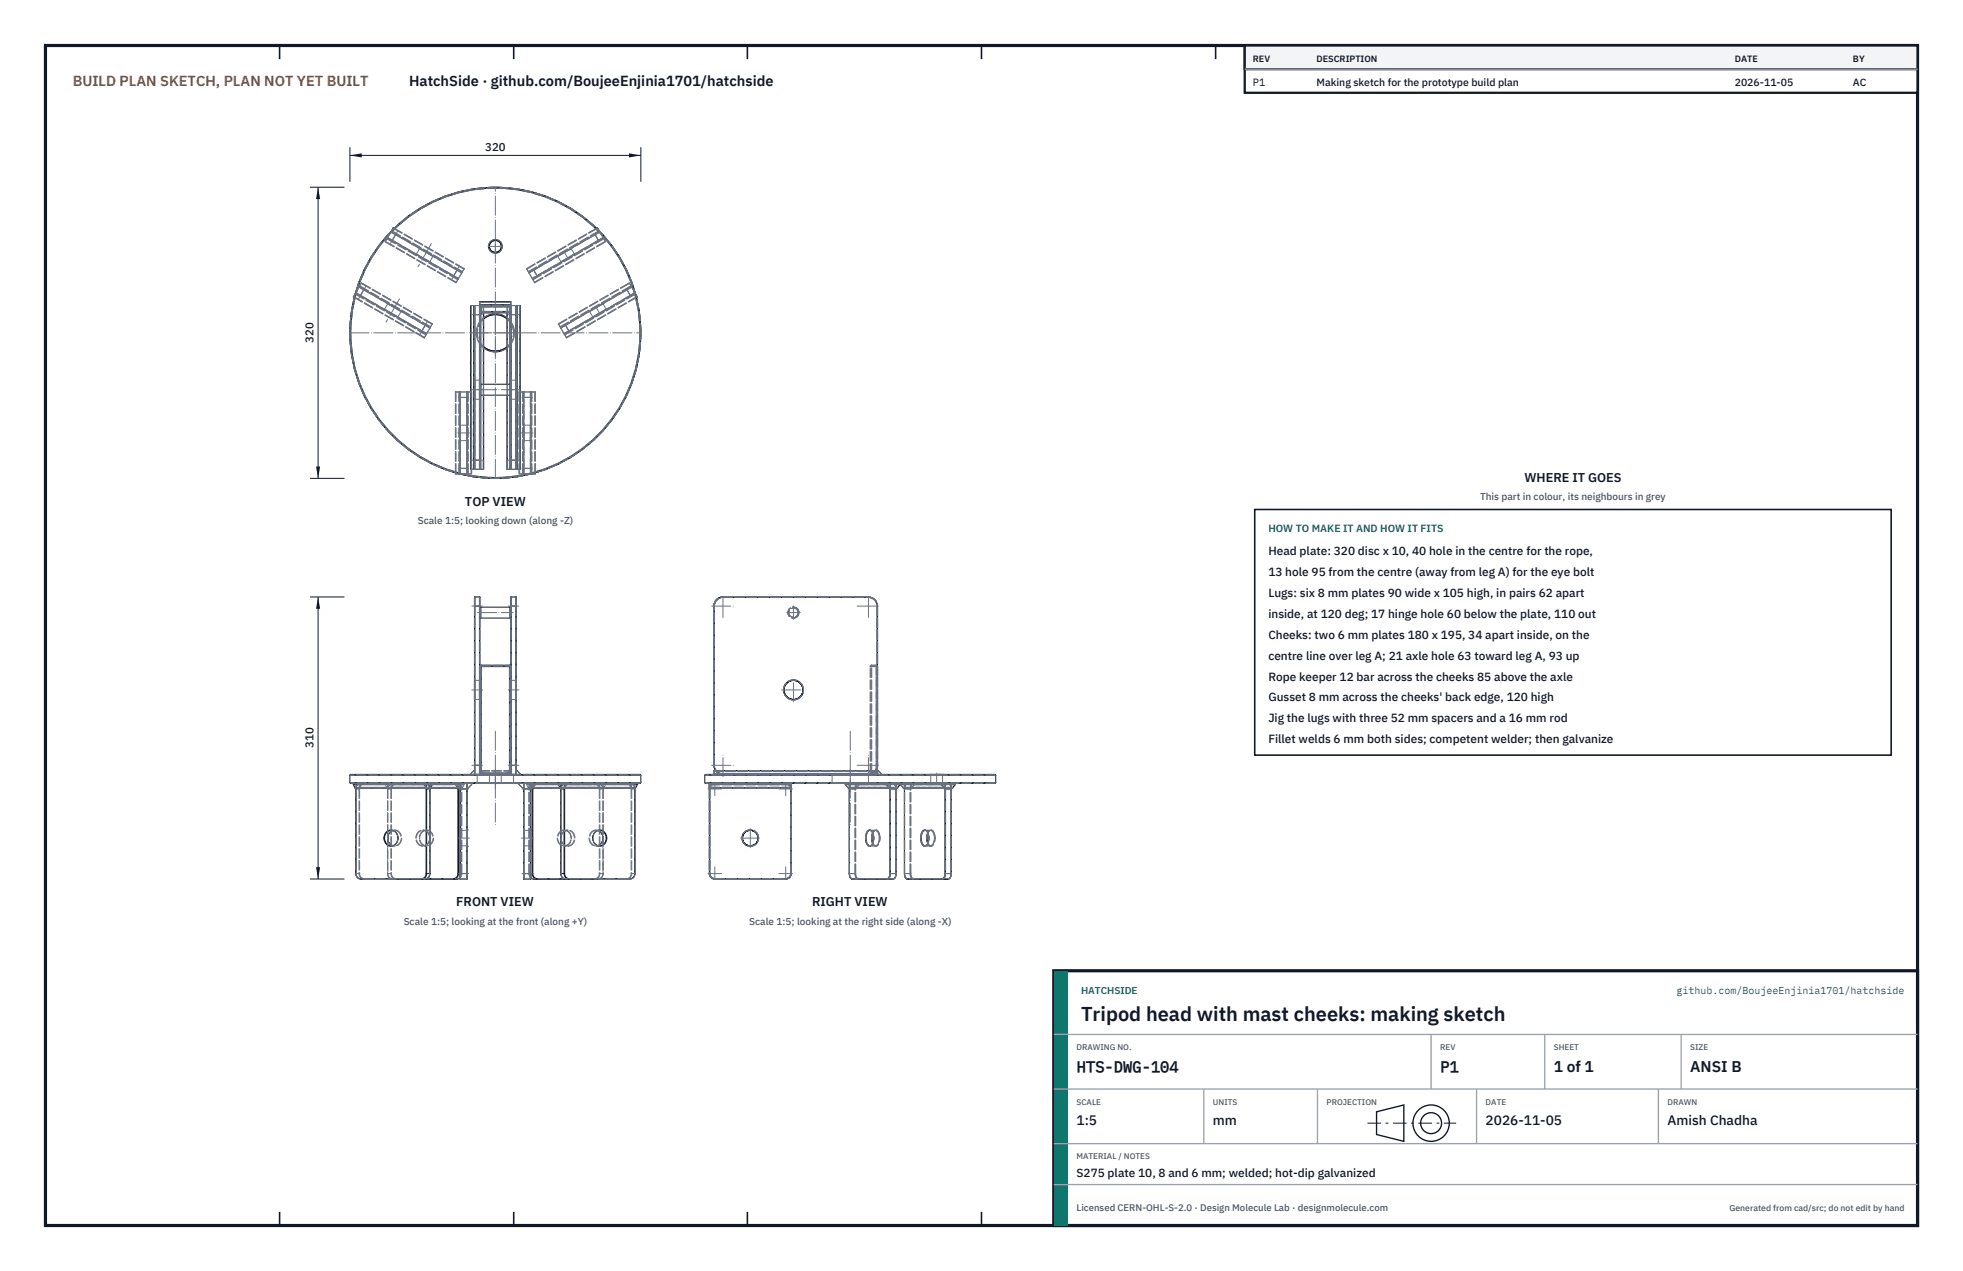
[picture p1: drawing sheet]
<svg xmlns="http://www.w3.org/2000/svg" width="432mm" height="279mm" viewBox="0 0 432 279" stroke-linecap="round" stroke-linejoin="round" font-family="sans-serif">
<defs><g id="words">
<text font-size="4.4" fill="#111827" x="237.8" y="224.4">Tripod head with mast cheeks: making sketch</text>
<g font-size="3.4" fill="#111827">
<text x="236.8" y="235.6">HTS-DWG-104</text>
<text x="316.8" y="235.6">P1</text>
<text x="341.8" y="235.6">1 of 1</text>
<text x="371.8" y="235.6">ANSI B</text>
</g>
<text font-size="3.2" fill="#b45309" x="16" y="19">BUILD PLAN SKETCH, PLAN NOT YET BUILT</text>
<text font-size="3.2" fill="#111827" x="90" y="19">HatchSide · github.com/BoujeeEnjinia1701/hatchside</text>
<g font-size="3" fill="#111827">
<text x="236.8" y="247.2">1:5</text>
<text x="266.8" y="247.2">mm</text>
<text x="326.8" y="247.2">2026-11-05</text>
<text x="366.8" y="247.2">Amish Chadha</text>
</g>
<g font-size="2.8" fill="#111827">
<text x="335.3" y="106">WHERE IT GOES</text>
<text x="102.3" y="111.2">TOP VIEW</text>
<text x="100.4" y="199.3">FRONT VIEW</text>
<text x="178.6" y="199.3">RIGHT VIEW</text>
</g>
<g font-size="2.6" fill="#111827">
<text x="279" y="122">Head plate: 320 disc x 10, 40 hole in the centre for the rope,</text>
<text x="279" y="126.6">13 hole 95 from the centre (away from leg A) for the eye bolt</text>
<text x="279" y="131.2">Lugs: six 8 mm plates 90 wide x 105 high, in pairs 62 apart</text>
<text x="279" y="135.8">inside, at 120 deg; 17 hinge hole 60 below the plate, 110 out</text>
<text x="279" y="140.4">Cheeks: two 6 mm plates 180 x 195, 34 apart inside, on the</text>
<text x="279" y="145">centre line over leg A; 21 axle hole 63 toward leg A, 93 up</text>
<text x="279" y="149.6">Rope keeper 12 bar across the cheeks 85 above the axle</text>
<text x="279" y="154.2">Gusset 8 mm across the cheeks' back edge, 120 high</text>
<text x="279" y="158.8">Jig the lugs with three 52 mm spacers and a 16 mm rod</text>
<text x="279" y="163.4">Fillet welds 6 mm both sides; competent welder; then galvanize</text>
<text x="236.8" y="258.8">S275 plate 10, 8 and 6 mm; welded; hot-dip galvanized</text>
</g>
<g font-size="2.5" fill="#111827">
<text x="106.7" y="33.2">320</text>
<text x="69" y="75.4" transform="rotate(-90 69 75.4)">320</text>
<text x="69" y="164.5" transform="rotate(-90 69 164.5)">310</text>
</g>
<g font-size="2.3" fill="#111827">
<text x="275.6" y="18.8">P1</text>
<text x="289.6" y="18.8">Making sketch for the prototype build plan</text>
<text x="381.6" y="18.8">2026-11-05</text>
<text x="407.6" y="18.8">AC</text>
</g>
<text font-size="2.3" fill="#0f766e" x="279" y="117">HOW TO MAKE IT AND HOW IT FITS</text>
<g font-size="2.2" fill="#4b5563">
<text x="325.6" y="110">This part in colour, its neighbours in grey</text>
<text x="91.9" y="115.2">Scale 1:5; looking down (along -Z)</text>
<text x="88.8" y="203.3">Scale 1:5; looking at the front (along +Y)</text>
<text x="164.8" y="203.3">Scale 1:5; looking at the right side (along -X)</text>
</g>
<g font-size="2.2" fill="#0f766e">
<text x="237.8" y="218.4">HATCHSIDE</text>
<text x="368.8" y="218.4">github.com/BoujeeEnjinia1701/hatchside</text>
</g>
<text font-size="2.1" fill="#4b5563" x="236.8" y="266.2">Licensed CERN-OHL-S-2.0 · Design Molecule Lab · designmolecule.com</text>
<g font-size="2" fill="#111827">
<text x="275.6" y="13.6">REV</text>
<text x="289.6" y="13.6">DESCRIPTION</text>
<text x="381.6" y="13.6">DATE</text>
<text x="407.6" y="13.6">BY</text>
</g>
<text font-size="1.9" fill="#4b5563" x="380.4" y="266.2">Generated from cad/src; do not edit by hand</text>
<g font-size="1.8" fill="#4b5563">
<text x="236.8" y="230.8">DRAWING NO.</text>
<text x="316.8" y="230.8">REV</text>
<text x="341.8" y="230.8">SHEET</text>
<text x="371.8" y="230.8">SIZE</text>
<text x="236.8" y="242.8">SCALE</text>
<text x="266.8" y="242.8">UNITS</text>
<text x="291.8" y="242.8">PROJECTION</text>
<text x="326.8" y="242.8">DATE</text>
<text x="366.8" y="242.8">DRAWN</text>
<text x="236.8" y="254.8">MATERIAL / NOTES</text>
</g>
</g></defs>
<path d="M10 10h411.8v259.4h-411.8z" fill="none" stroke="#111827" stroke-width=".7" stroke-linecap="butt"/>
<g fill="none" stroke="#111827" stroke-width=".35">
<path d="M61.5 10v3M113 10v3M164.4 10v3M215.9 10v3M267.4 10v3M318.9 10v3M370.3 10v3M61.5 266.4v3M113 266.4v3M164.4 266.4v3M215.9 266.4v3M267.4 266.4v3"/>
<path d="M318.9 266.4v3M370.3 266.4v3"/>
</g>
<g fill="none" stroke="#111727" stroke-width=".22">
<path d="M86.1 50.8h.1M86.4 50.2l-.3 .6M86.4 50.2l.2 .1M86.7 50.2l-.2-.2-.1 .2M131.2 50.2l.2-.2 .1 .2M131.5 50.2l.3 .6M131.5 50.2l-.2 .1M131.8 50.8h.1M77.8 65.2l-.1 .1 .2 .1M77.8 65.2l.2 .1M78.1 64.5l-.3 .7M78.1 64.5h.1"/>
<path d="M103.5 67.2h.1M103.5 67.2v36M103.6 67.2h.6M104.2 67.2h.2v36h-.2M104.2 67.2v36M104.4 69.2h1.2M104.5 67.2l-.1 .1M104.5 67.2v36M104.5 67.2h1M105.5 67.2l.1 .1M105.5 67.2v36M105.6 67.2v36h.2"/>
<path d="M105.6 67.2h.2M105.6 66.4h6.8M105.6 67v.2M105.6 66.4v.6M105.6 67h6.8M105.7 67.2h.2v.3h-.3zM105.8 67.2h.1M105.8 68.8v34.4M105.8 67.2h6.4M105.9 68.5h-.3l.3 .3M105.9 68.5v.3M105.9 67.5v1"/>
<path d="M105.9 68.8h6.2M105.9 68.5h6.2M105.9 67.5h6.2M106.4 69.9a4.2 4.2 0 0 1 5.2 0M106.4 76.5a4.2 4.2 0 0 0 5.2 0M106.4 68.8v15.7M106.4 70.1a4 4 0 0 1 5.1 0M106.4 76.2a4 4 0 0 0 5.1 0M111.5 68.8v15.7M111.6 68.8v15.7M112.1 68.5h.3l-.3 .3M112.1 67.2l.3 .3h-.3z"/>
<path d="M112.1 68.5v.3M112.1 67.5v1M112.2 67.2h.2M112.2 67.2h.1M112.2 68.8v34.4M112.4 67.2v36h-.2M112.4 67v.2M112.4 69.2h1.2M112.4 66.4v.6M112.5 67.2l-.1 .1M112.5 67.2v36M112.5 67.2h1"/>
<path d="M113.5 67.2l.1 .1M113.5 67.2v36M113.8 67.2h-.2v36h.2M113.8 67.2h.6M113.8 67.2v36M114.4 67.2h.1M114.4 67.2v36M139.8 64.5h.1M139.8 64.5l.3 .7M140.1 65.2l.1 .1-.2 .1M140.1 65.2l-.1 .1M105.6 84.7l.2-.2h6.4l.2 .2"/>
<path d="M105.6 86.7l.2 .2h6.4l.2-.2M106.4 86.9v16.3M111.5 86.9l.1 16.3M111.6 86.9v16.3M100.2 103.9v.3h.1M100.3 104.2h.7M100.3 104v.2M101 104.2h.1M103.5 103.2h.1M103.6 103.2h.6M104.4 103.1l.1 .1M104.4 101.2h1.2"/>
<path d="M104.5 103.2h1M105.6 103.1l-.1 .1M105.8 103.2h.6M111.6 103.2h.6M112.4 103.1l.1 .1M112.4 101.2h1.2M112.5 103.2h1M113.6 103.1l-.1 .1M113.8 103.2h.6M114.4 103.2h.1M116.9 104.2h.7M116.9 104.2h.1"/>
<path d="M117.6 104v.2M117.8 103.9v.3h-.2M104.4 133.2h1.2M104.4 131.3l.1 38.9zM104.5 131.2h1M105.5 131.2v39zM105.6 135.7l.2 .2M105.8 133.5l-.2 .2M105.8 135.9h6.4M105.8 133.5v2.4M105.8 133.5h6.4M112.2 133.5l.2 .2"/>
<path d="M112.2 133.5v2.4M112.4 135.7l-.2 .2M112.4 133.2h1.2M112.4 131.3l.1 38.9zM112.5 131.2h1M113.5 131.2v39zM157 133.2h.1M157 133.2v35M157.1 133.2v35M159 131.2a2 2 0 0 0-2 2M159 131.3a1.9 1.9 0 0 0-1.9 1.9M159 131.2v.1"/>
<path d="M159 131.2h32M159 131.3h32M191 131.2a2 2 0 0 1 2 2M191 131.3a1.9 1.9 0 0 1 1.9 1.9M191 131.2v.1M192.9 133.2h.1M192.9 133.2v35M193 133.2v36.8M105.9 146.2l-.3 .3h.3M105.9 146.2v.3M105.9 146.2h6.2M105.9 146.5v23"/>
<path d="M105.9 146.5h6.2M112.1 146.2l.3 .3h-.3M112.1 146.2v.3M112.1 146.5v23M77 172l.2 .2h63.6l.2-.2M77 170.4l.2-.2h63.6l.2 .2M77 172h64M77 170.4h64M77 170.4v1.6M77.7 172.5l.4 .7M77.7 172.5h15.6M77.8 172.2l-.1 .3"/>
<path d="M78.1 173.2h15.6M78.3 173.4h.1M78.3 173.4v18.6M78.3 173.2v.2M93.3 172.5l.4 .7M93.4 172.2l-.1 .3M93.7 173.2h.1M93.7 173.2v.2M93.7 173.4h.2M93.7 173.4v18.6M93.7 172.2l.1 .9M93.8 173.1l-.1 .1"/>
<path d="M93.8 173.1l.1 .3M93.9 173.4h.7M93.9 173.4v18.6M94 172.4h.6M94.5 173.1h.1M94.6 173.2h6.1M94.6 173.4h.1M94.6 173.4a1.19 1.19 0 0 0-.8-1.1l.6 .4 .2 .7M94.6 173.4v18.6M94.6 173.1l.1 .1M94.6 172.4v.7M94.7 172.2l-.1 .2"/>
<path d="M94.7 173.2h6M95 172.2l.1 .3M95.1 172.5l-.4 .7M95.1 172.5h5.1M100.3 172.2l-.1 .3M100.4 172.7l.3 .5M100.7 173.2h.1M100.7 173.2v.2M100.7 173.4h.2M100.7 173.4v18.6M100.8 173.1l-.1 .1M100.8 173.1h.1"/>
<path d="M100.8 173.1l.1 .3M100.9 173.4h.3M100.9 173.4v18.6M101 172.2l.2 .2M101.2 173.4l.1 19.8M101.2 172.4l.1-.2v21M101.2 172.4l-.1 .8-.9-.7M101.2 173.4h1.6M102.8 173.4l-.1 19.8M102.8 173.4l-.1-1.2v21M102.9 172.2l-.1 .2v.7l.1 .1 .8-.7-.1-.3M104.4 170.1l-.2 .1"/>
<path d="M104.4 169.5l-.2-.1-.6 .6 .1 .2M104.4 168.2h1.2M105.6 170.2v-.1l.1 .1M105.6 169.5l.2-.1 .6 .6-.1 .2M106.3 169.9h5.4M112.2 170.2l.2-.1v.1M112.4 169.5l-.2-.1-.6 .6 .1 .2M112.4 168.2h1.2M113.6 170.1l.1 .1M113.6 169.5l.2-.1 .6 .6-.1 .2M114.3 172.2l-.1 .3 .8 .7 .2-.1v-.7M115 172.2l.2 .2"/>
<path d="M115.2 172.4l.1-.2v21M116.8 172.3l-.1-.1v21M116.8 172.3v20.8M116.9 172.2l-.1 .1M117.1 173.4h-1.9l.1 19.8M117.1 173.4h.1M117.1 173.4v18.6M117.1 173.1v.3M117.1 173.1l.1 .1M117.1 173.1h.1M117.2 173.2h6.2M117.2 173.4v18.6"/>
<path d="M117.2 173.2v.2M117.2 173.2h.1M117.2 173.2h6M117.5 172.7l-.3 .5M117.6 172.2l.1 .3M117.7 172.5l-.7 .7-.2-.1M117.7 172.5h5.1M122.8 172.5l.4 .7M122.9 172.2l-.1 .3M123.3 172.2v.2M123.3 173.1l-.1 .1M123.3 172.4v.7"/>
<path d="M123.3 172.4h.6M123.3 173.1h.1M123.4 173.4h.1M123.4 173.4v18.6M123.4 173.4h.7M123.7 172.5l.4-.2a1.18 1.18 0 0 0-.7 1.1zM124.1 173.4h.1M124.1 173.4v18.6M124.1 173.1l.1 .1M124.1 173.1v.3M124.2 172.2l-.1 .9M124.2 173.4v18.6"/>
<path d="M124.2 173.2v.2M124.2 173.2h.1M124.2 173.2h15.6M124.5 172.2l.1 .3M124.6 172.5l-.4 .7M124.6 172.5h15.6M139.6 173.2v.2M139.6 173.4h.1M139.6 173.4v18.6M139.7 173.2v.2M139.7 173.4h.1M139.7 173.4v18.6"/>
<path d="M139.8 173.2h-15.6M140.1 172.2l.1 .3M140.2 172.5l-.4 .7M141 170.4v1.6M155 172l.2 .2h63.6l.2-.2M155 170.4l.2-.2h63.6l.2 .2M155 172h64M155 170.4h64M155 170.4v1.6M156 173.2h18M156 172.2v.3M156 173.4h.1"/>
<path d="M156 172.5h18M156 172.5v.7M156 173.4v18.6M156.1 173.2l-.1 .2M156.1 173.4v18.6M156.2 173.2l-.1 .2M157 168.2l.4 1.2M157 170v.2M157 169.4h.1M157 168.2h.1M157 169.4v.6M157 170h36"/>
<path d="M157 169.4h36M157.1 168.2l.4 1.2M173.9 173.2v.2M173.9 173.4h.1M173.9 173.4v18.6M174 173.2v.2M174 172.2v.3M174 172.5v.7M174 173.4v18.6M186 172.5h9M186 172.5l.6 .7M186 172.2v.3"/>
<path d="M186.6 173.2h.1M186.6 173.2h9M186.7 173.2h9M186.7 173.2h.1M186.8 173.4h.1M186.8 173.4v18.6M186.8 173.2v.2M192.7 169.3v.1M192.9 168.2l.1 .3-.3 .9M192.9 168.2l-.4 1.2M193 170v.2M193 169.4h.1"/>
<path d="M193 170.1l.2 .1M193 169.5l.2-.1 .6 .6-.1 .2M195 172.5l.6 .7M195 172.2v.3M195.6 173.2h.1M195.7 172.2l.1 .2-.1 .8M195.7 173.2v.2M195.7 173.4h.2M195.7 173.4v18.6M195.8 172.8l.1 .6M195.9 173.4h1.2M195.9 173.4v18.6"/>
<path d="M196.8 172.4h.4M197.1 173.4a1.07 1.07 0 0 0-.6-1.2 .92 .92 0 0 1 .6 1.2M197.1 173.4h.1M197.1 173.4v18.6M197.1 173.1h.1M197.2 173.1l.1 .1M197.2 172.4v.7M197.3 172.2l-.1 .2M197.3 173.2h-.2v.2M197.9 172.2l.1 .3-.7 .7M198.1 172.5h9M198.1 172.5l.6 .7"/>
<path d="M198.2 172.2l-.1 .3M198.7 173.2h9.1M198.7 173.2h9M198.9 173.4h.1M198.9 173.4v18.6M199 173.2v.2M207.1 172.5l.6 .7M207.2 172.2l-.1 .3M207.7 173.2h.1M207.8 172.2l.1 .2-.1 .8M207.8 173.2l.1 .2M207.9 173.4h.1"/>
<path d="M207.9 173.4v18.6M207.9 172.8l.1 .6M208 173.4h1.2M208 173.4v18.6M208.9 172.4h.4M209.2 173.4a1.07 1.07 0 0 0-.6-1.2 .91 .91 0 0 1 .7 1.2M209.2 173.4h.1M209.2 173.4v18.6M209.2 173.1h.1M209.3 173.4v18.6M209.3 173.1l.1 .1M209.3 172.4v.7"/>
<path d="M209.4 172.2l-.1 .2M209.4 173.2h-.2l.1 .2M210 172.2l.1 .3-.7 .7M219 170.4v1.6M78.3 192h.1M78.3 192a1.12 1.12 0 0 0 1 1.2M78.3 192l.3 .8 .7 .3M79.3 193.1v.1M79.3 193.1h13.5M84.9 183a1.6 1.6 0 0 1 2-.2 1.6 1.6 0 0 1 .6 1.9 1.55 1.55 0 0 1-1.8 1.3 1.55 1.55 0 0 1-1.2-1.8zM85 183a1.5 1.5 0 0 1 1.9-.1 1.5 1.5 0 0 1 .6 1.8 1.46 1.46 0 0 1-1.7 1.2 1.46 1.46 0 0 1-1.2-1.7l.1-.6zM85.3 184.2a1.68 1.68 0 0 0 1.1 1.7 1.62 1.62 0 0 1-1.1-1.7z"/>
<path d="M85.3 184.2v.1M85.7 183l.7-.4a1.71 1.71 0 0 0-1.1 1.6zM93.7 192h.2M93.7 192l-.3 .8-.6 .3M93.9 192a.98 .98 0 0 1-1.1 1.2v-.1M93.9 192h.7M93.9 193.1h5.9M94.6 192l-.3 .9-.8 .3a1.12 1.12 0 0 0 1.1-1.2M94.6 192h.1M94.6 184.2v.1M100.7 192h.2M100.7 192l-.3 .8-.6 .3"/>
<path d="M100.9 192h1.9M100.9 192a.98 .98 0 0 1-1.1 1.2v-.1M101.2 193l-.7 .2h-21.2M101.3 193.2h1.4M102.8 182.4h.1M102.8 186h.1M115.2 192h1.6M115.3 193.2h1.4M116.8 193.1l-.1 .1M116.8 192v1.1M116.8 193l.6 .2h21.2M116.8 182.4h.1"/>
<path d="M116.8 186h.1M116.8 192h.3M117.1 192a.92 .92 0 0 0 1.1 1.1M117.1 192h.1M117.2 192l.3 .8 .7 .3M118.2 193.1h5.8M123.4 184.2v.1M123.4 192l.3 .9 .7 .3a1.12 1.12 0 0 1-1-1.2zM123.4 192h.1M123.4 192h.7M124.1 192a.92 .92 0 0 0 1.1 1.1M124.1 192h.1"/>
<path d="M124.2 192l.3 .8 .7 .3M125.2 193.1h13.5M130.8 183a1.6 1.6 0 0 1 2-.2 1.6 1.6 0 0 1 .6 1.9 1.55 1.55 0 0 1-1.8 1.3 1.55 1.55 0 0 1-1.2-1.8zM130.9 183a1.53 1.53 0 0 1 2 0 1.53 1.53 0 0 1 .3 1.9 1.46 1.46 0 0 1-1.8 1 1.46 1.46 0 0 1-1-1.8zM131.5 182.6a1.65 1.65 0 0 1 1.1 1.6 1.74 1.74 0 0 0-1.1-1.6zM132.6 184.2v.1M132.6 184.2a1.66 1.66 0 0 1-1.1 1.7 1.68 1.68 0 0 0 1.1-1.7zM138.7 193.1l-.1 .1M139.6 192l-.3 .8-.6 .3M139.6 192h.1M139.7 192h.1M139.7 192a1.12 1.12 0 0 1-1.1 1.2"/>
<path d="M156 192a1.2 1.2 0 0 0 1.2 1.2M156 192h.1M156.1 192a1.1 1.1 0 0 0 1.1 1.1M157.2 193.1v.1M157.2 193.2h15.6M157.2 193.1h15.6M172.8 193.1v.1M173.9 192h.1M173.9 192a1.1 1.1 0 0 1-1.1 1.1M174 192a1.2 1.2 0 0 1-1.2 1.2M186.8 192h.1M186.8 192a.97 .97 0 0 0 .7 1.2"/>
<path d="M186.8 192a.98 .98 0 0 0 .6 1.1M187.1 193l.4 .2M187.4 193.1l.1 .1M187.4 193.1h7.8M187.5 193.2h9M191 182.5l.3-.1a1.95 1.95 0 0 1 .8 2.4 1.01 1.01 0 0 1-1.1 1.1 2.68 2.68 0 0 1 0-3.4zM191.1 182.6a.88 .88 0 0 1 1 1.1 1.87 1.87 0 0 1-.7 2.2 1.99 1.99 0 0 1-.7-2.7zM192 183.1l-.3 .9 .3 1.4M192 183.1a3.2 3.2 0 0 0 0 2.2M195.7 192a.98 .98 0 0 1-.5 1.1M195.7 192h.2M195.9 192a1.02 1.02 0 0 1-.7 1.2v-.1"/>
<path d="M195.9 192h1.2M197.1 192a1.07 1.07 0 0 1-.6 1.2M197.1 192h.1M197.1 192l-.2 .9-.4 .3M198.9 192h.1M198.9 192a.97 .97 0 0 0 .7 1.2M199 192a.98 .98 0 0 0 .5 1.1M199.2 193l.4 .2M199.5 193.1l.1 .1M199.5 193.1h7.8M199.6 193.2h9M203.1 182.5l.3-.1a1.95 1.95 0 0 1 .9 2.4 1.01 1.01 0 0 1-1.2 1.1 2.67 2.67 0 0 1 0-3.4z"/>
<path d="M203.2 182.6a.88 .88 0 0 1 1 1.1v1.4a.68 .68 0 0 1-.4 .7 .68 .68 0 0 1-.8-.2 2.68 2.68 0 0 1 .2-3zM204.1 183.1l-.2 .9 .2 1.4M204.1 183.1a3.2 3.2 0 0 0 0 2.2M207.9 192a.98 .98 0 0 1-.6 1.1M207.9 192h.1M208 192a.96 .96 0 0 1-.7 1.2v-.1M208 192h1.2M209.2 192a1.07 1.07 0 0 1-.6 1.2M209.2 192h.1M209.3 192l-.2 .9-.5 .3"/>
<circle cx="109" cy="54.2" r="1.51"/>
<circle cx="109" cy="54.2" r="1.31"/>
<circle cx="109" cy="73.2" r="32"/>
<circle cx="109" cy="73.2" r="31.8"/>
<circle cx="174.5" cy="151.7" r="2.2"/>
<circle cx="174.5" cy="151.7" r="2.1"/>
<circle cx="165" cy="184.2" r="1.81"/>
<circle cx="165" cy="184.2" r="1.71"/>
</g>
<g fill="none" stroke="#6a7180" stroke-width=".22" stroke-dasharray="2.1 .5">
<path d="M84.7 53.2v-.1M84.7 53.1l.4-.6M84.8 53l-.1 .2M85.1 52.5l.1-.2M85.1 52.4l-.3 .6M85.1 52.4l.1-.1M85.3 52.2l.7-1.2M85.3 52.2v.1M85.3 52.2l1 .6M85.3 52.3l1 .6M86 51h.1M86 51l1 .6"/>
<path d="M86.1 50.8l-.1 .1M86.1 51l1 .5M86.1 50.7l-.1 .2M86.3 52.9l13.5 7.8M86.3 52.9l-1-.6M86.3 52.8l13.5 7.8M86.3 52.8l.7-1.2M86.3 52.8v.1M86.3 52.8l-1-.6M86.5 50.1l-.4 .6M86.5 50v.1M87 51.6l13.5 7.8"/>
<path d="M87 51.6l.1-.1M87 51.6l-1-.6M87.1 51.5l13.5 7.8M87.1 51.5l-1-.5M91.5 55.9l3.1 1.8M91.6 55.9h-.1M91.6 55.9l.7-1.3M91.6 55.9l2.9 1.7M92.3 54.5l3.1 1.8M92.3 54.6v-.1M92.3 54.6l2.9 1.7M94.5 57.6l.1 .1"/>
<path d="M94.5 57.6l-2.9-1.7M94.6 57.7l-3.1-1.8M95.2 56.3h.2M95.2 56.3l-.7 1.3M95.2 56.3l-2.9-1.7M95.4 56.3l-3.1-1.8M100.5 59.4l1.1 .6M100.5 59.4l.1-.1M100.5 59.4l-13.5-7.8M100.6 59.3l.9 .6M100.6 59.3l-13.5-7.8M101.5 59.9l-.9-.6"/>
<path d="M101.6 60l-.1-.1M101.6 60l-1.1-.6M101.6 59.9l-15.6-9M101.7 59.8l.3-.6M101.7 59.8l-.1 .1M101.7 59.8l-15.6-9M101.7 59.7l-.1 .2M101.7 59.7l-15.6-9M102 59.2l.1-.2M102 59.2l-15.4-8.9M102.1 59.1l-.4 .6M102.1 59.1l-15.6-9"/>
<path d="M102.1 59v.1M102.1 59l-15.4-8.8M115.8 59v.1M115.8 59l15.4-8.8M115.8 59.1l.4 .6M115.8 59.1l15.6-9M115.9 59.2l-.1-.2M115.9 59.2l15.4-8.9M116.2 59.7l.1 .2M116.2 59.7l15.6-9M116.3 59.8l-.4-.6M116.3 59.8v.1"/>
<path d="M116.3 59.8l15.5-9M116.3 59.9l15.6-9M116.4 60l.7 1.2M116.4 60v-.1M116.4 60l1-.6M116.4 59.9l1-.6M117.4 59.3l-1 .6M117.4 59.3l13.5-7.8M117.4 59.4l-1 .6M117.4 59.4l.7 1.2M117.4 59.4v-.1M117.4 59.4l13.5-7.8"/>
<path d="M122.6 56.3l3.1-1.8M122.7 56.3h-.1M122.7 56.3l2.9-1.7M123.4 57.7l3.1-1.8M123.4 57.6v.1M123.4 57.6l-.7-1.3M123.4 57.6l2.9-1.7M125.6 54.6l.1-.1M125.6 54.6l.7 1.3M125.6 54.6l-2.9 1.7M125.7 54.5l-3.1 1.8M126.3 55.9h.2"/>
<path d="M126.3 55.9l-2.9 1.7M126.5 55.9l-3.1 1.8M130.9 51.5l-13.5 7.8M130.9 51.5l.9-.5M130.9 51.6l-13.5 7.8M130.9 51.6l.7 1.2M130.9 51.6v-.1M130.9 51.6l1.1-.6M131.4 50v.1M131.4 50.1l.4 .6M131.6 52.8l-13.5 7.8M131.6 52.8l.1 .1"/>
<path d="M131.6 52.8l1.1-.6M131.7 52.9l-13.5 7.8M131.7 52.9l.9-.6M131.8 50.7l.1 .2M131.8 51l-.9 .5M131.8 50.8l.1 .1M132 51l.7 1.2M132 51h-.2M132 51l-1.1 .6M132.6 52.3l-.9 .6M132.7 52.2l-.1 .1M132.7 52.2l-1.1 .6"/>
<path d="M132.8 52.4l.3 .6M132.8 52.4l-.1-.1M132.8 52.5l-.1-.2M133.1 53l.1 .2M133.2 53.1l-.4-.6M133.2 53.2v-.1M77.7 65.3v-.1M77.7 65.2l.4-.6M78.1 64.6l.1-.2M78.1 64.5l.1-.1M78.3 64.3l.7-1.2M78.3 64.3v.2"/>
<path d="M78.3 64.3l1 .6M78.3 64.5l1 .5M79 63.1h.1M79 63.1l1 .6M79.1 62.9l.3-.6M79.1 62.9l-.1 .1M79.1 63.1l1 .5M79.1 62.8l-.1 .2M79.3 65l13.5 7.8M79.3 65l-1-.5M79.3 64.9l13.5 7.8M79.3 64.9l.7-1.2"/>
<path d="M79.3 64.9v.1M79.3 64.9l-1-.6M79.4 62.3l.1-.1M79.5 62.2l-.4 .6M79.5 62.2h.1M80 63.7l13.5 7.8M80 63.7l.1-.1M80 63.7l-1-.6M80.1 63.6l13.5 7.8M80.1 63.6l-1-.5M84.5 68l3.1 1.8M84.6 68h-.1"/>
<path d="M84.6 68l.7-1.2M84.6 68l2.9 1.7M85.3 66.6l3.1 1.8M85.3 66.8v-.2M85.3 66.8l2.9 1.7M87.5 69.7l.1 .1M87.5 69.7l-2.9-1.7M87.6 69.8l-3.1-1.8M88.2 68.5l.2-.1M88.2 68.5l-.7 1.2M88.2 68.5l-2.9-1.7M88.4 68.4l-3.1-1.8"/>
<path d="M92.8 72.8l.9 .6M92.8 72.8l-13.5-7.8M92.8 72.7l1.1 .6M92.8 72.7l.7-1.2M92.8 72.7v.1M92.8 72.7l-13.5-7.8M93.3 74.3v-.1M93.3 74.3l-15.4-8.9M93.3 74.2l.4-.6M93.3 74.2l-15.6-9M93.4 74.2l-.1 .1M93.4 74.2l-15.4-8.9"/>
<path d="M93.5 71.5l1.1 .6M93.5 71.5l.1-.1M93.5 71.5l-13.5-7.8M93.6 71.4l.9 .6M93.6 71.4l-13.5-7.8M93.7 73.6l.1-.2M93.7 73.6l-15.6-9M93.7 73.4l-.9-.6M93.7 73.5l-.3 .7M93.7 73.5l.1-.1M93.7 73.5l-15.6-9M93.8 73.4l-15.6-9"/>
<path d="M93.9 73.3l.7-1.2M93.9 73.3l-.2 .1M93.9 73.3l-1.1-.6M94.5 72l-.9-.6M94.6 72.1l-.1-.1M94.6 72.1l-1.1-.6M94.6 72l-15.6-9M94.7 71.9l.3-.6M94.7 71.9l-.1 .1M94.7 71.9l-15.6-9M94.7 71.8l-.1 .2M94.7 71.8l-15.6-9"/>
<path d="M95 71.3l.1-.1M95 71.3l-15.6-9M95.1 71.2l-.4 .6M95.1 71.2l-15.6-9M95.1 71.2h.1M99.8 60.7l.9 .5M99.8 60.7l-13.5-7.8M99.8 60.6l1.1 .6M99.8 60.6l.7-1.2M99.8 60.6v.1M99.8 60.6l-13.5-7.8M100.3 62.2v-.1"/>
<path d="M100.3 62.2l-15.6-9M100.3 62.1l.4-.6M100.3 62.1l-15.6-9M100.4 62l-.1 .2M100.4 62l-15.6-9M100.7 61.5l.1-.2M100.7 61.5l-15.6-9M100.7 61.2l-.9-.5M100.7 61.4l-.3 .6M100.7 61.4l.1-.1M100.7 61.4l-15.6-9M100.8 61.3l-15.6-9"/>
<path d="M100.9 61.2l.7-1.2M100.9 61.2h-.2M100.9 61.2l-1.1-.6M103.7 67.2h-.2M104.2 67.2h-.5M104.2 67.2h.2M104.4 69.2v32M104.4 67.3v1.9M104.5 67.2h1M104.5 67.2l-.1 .1M104.5 69.2v32M104.5 69.2h1"/>
<path d="M104.5 69.2h-.1M104.5 67.2v2M105.5 67.2l.1 .1M105.5 69.2v32M105.5 69.2h.1M105.5 67.2v2M105.6 69.2v32M105.6 67.3v1.9M105.6 68.5v-1M105.6 68.5l.3 .3M105.6 67.5l.3-.3M105.6 67v-.5"/>
<path d="M105.6 67v.2M105.6 66.5v-.2M105.6 67.2h6.8M105.6 67.2h.2M105.6 67h6.8M105.6 66.5h6.8M105.7 67.2h.6M105.7 67.2h-.1M105.8 68.8v-1.6M105.9 68.8h6.2M105.9 67.2h6.2M105.9 68.5h-.3"/>
<path d="M105.9 68.5v-1M105.9 67.5h-.3M105.9 68.5v.3M105.9 68.5h6.2M105.9 67.5h6.2M105.9 67.5v-.3M106.3 67.2h.1M106.4 67.2h-.5M106.4 69.9a4.2 4.2 0 0 0 0 6.6M106.4 68.8v-1.6M106.4 70.1a4 4 0 0 0 0 6.1M106.4 67.2h.1"/>
<path d="M111.5 76.2a4 4 0 0 0 1.5-3M111.5 67.2h.1M111.5 68.8v-1.6M111.6 67.2h.5M111.6 76.5a4.2 4.2 0 0 0 1.6-3.3M111.6 68.8v-1.6M111.7 67.2h-.2M112.1 68.5v-1M112.1 68.5v.3M112.1 67.5v-.3M112.1 68.5h.3M112.1 67.5h.3"/>
<path d="M112.2 67.2h.2M112.2 68.8v-1.6M112.2 67.2h-.5M112.4 69.2v32M112.4 67.3v1.9M112.4 68.5v-1M112.4 68.5l-.3 .3M112.4 67.5l-.3-.3M112.4 67v-.5M112.4 67v.2M112.4 66.5v-.2M112.5 67.2h1"/>
<path d="M112.5 67.2l-.1 .1M112.5 69.2v32M112.5 69.2h1M112.5 69.2h-.1M112.5 67.2v2M113 73.2a4 4 0 0 0-1.5-3.1M113.2 73.2a4.2 4.2 0 0 0-1.6-3.3M113.5 67.2l.1 .1M113.5 69.2v32M113.5 69.2h.1M113.5 67.2v2M113.6 69.2v32"/>
<path d="M113.6 67.3v1.9M113.7 67.2h.6M113.7 67.2h-.1M114.3 67.2h.1M117.1 61.2h.1M117.1 61.2l1-.6M117.1 61.3l15.6-9M117.2 61.4l.3 .6M117.2 61.4l-.1-.1M117.2 61.4l15.6-9M117.2 61.2l1-.5M117.2 61.5l-.1-.2"/>
<path d="M117.2 61.5l15.6-9M117.5 62l.1 .2M117.5 62l15.6-9M117.6 62.1l-.4-.6M117.6 62.1l15.6-9M117.6 62.2v-.1M117.6 62.2l15.6-9M118.1 60.6l-1 .6M118.1 60.6l.1 .1M118.1 60.6l13.5-7.8M118.2 60.7l-1 .5M118.2 60.7l13.5-7.8"/>
<path d="M122.8 71.2h.1M122.8 71.2l15.6-9M122.8 71.2l.4 .6M122.9 71.3l-.1-.1M122.9 71.3l15.6-9M123.2 71.8l.1 .2M123.2 71.8l15.6-9M123.3 71.9l-.4-.6M123.3 71.9v.1M123.3 71.9l15.5-9M123.3 72l15.6-9M123.4 72.1l.7 1.2"/>
<path d="M123.4 72.1v-.1M123.4 72.1l1-.6M123.4 72l1-.6M124.1 73.3l.1 .1M124.1 73.3l1-.6M124.1 73.4l15.6-9M124.2 73.5l.3 .7M124.2 73.5l-.1-.1M124.2 73.5l15.6-9M124.2 73.4l1-.6M124.2 73.6l-.1-.2M124.2 73.6l15.6-9"/>
<path d="M124.4 71.4l-1 .6M124.4 71.4l13.5-7.8M124.4 71.5l-1 .6M124.4 71.5l.7 1.2M124.4 71.5v-.1M124.4 71.5l13.5-7.8M124.5 74.2l.1 .1M124.5 74.2l15.5-8.9M124.6 74.2l-.4-.6M124.6 74.2l15.6-9M124.6 74.3v-.1M124.6 74.3l15.4-8.9"/>
<path d="M125.1 72.7l-1 .6M125.1 72.7l.1 .1M125.1 72.7l13.5-7.8M125.2 72.8l-1 .6M125.2 72.8l13.5-7.8M129.6 68.4l3.1-1.8M129.7 68.5l-.1-.1M129.7 68.5l2.9-1.7M130.4 69.8l3.1-1.8M130.4 69.7v.1M130.4 69.7l-.7-1.2M130.4 69.7l2.9-1.7"/>
<path d="M132.6 66.8l.1-.2M132.6 66.8l.7 1.2M132.6 66.8l-2.9 1.7M132.7 66.6l-3.1 1.8M133.3 68h.2M133.3 68l-2.9 1.7M133.5 68l-3.1 1.8M137.9 63.6l-13.5 7.8M137.9 63.6l.9-.5M137.9 63.7l-13.5 7.8M137.9 63.7l.7 1.2M137.9 63.7v-.1"/>
<path d="M137.9 63.7l1.1-.6M138.4 62.2h.1M138.4 62.2l.4 .6M138.5 62.3l-.1-.1M138.6 64.9l-13.5 7.8M138.6 64.9l.1 .1M138.6 64.9l1.1-.6M138.7 65l-13.5 7.8M138.7 65l.9-.5M138.8 62.8l.1 .2M138.8 63.1l-.9 .5M138.8 62.9l-.3-.6"/>
<path d="M138.8 62.9l.1 .1M139 63.1l.7 1.2M139 63.1h-.2M139 63.1l-1.1 .6M139.6 64.5l-.9 .5M139.7 64.3l-.1 .2M139.7 64.3l-1.1 .6M139.8 64.5l-.1-.1M139.8 64.6l-.1-.2M140.2 65.2l-.4-.6M140.2 65.3v-.1M100.2 86.2h.1"/>
<path d="M100.2 86.2v17.7M100.2 86.2h.7M100.2 86.2v18M100.3 86.2h-.1M100.3 86.2v17.8M100.9 86.2h.3M100.9 86.2v18M101 86.2h-.7M101 86.2h.2M101 86.2v18M101.2 87.4v-1.1M101.2 86.3v1.1"/>
<path d="M101.2 87.4v15.6M101.2 97v-3.6M101.2 93.4v3.6M101.2 86.2v18M101.3 86.2l-.1 .1M101.3 96.9l-.1 .1M101.3 93.5l-.1-.1M101.3 93.5h1.4M101.3 87.4v-1.2M101.3 86.2v1.2M101.3 87.4h-.1M101.3 87.4v15.6"/>
<path d="M101.3 96.9v-3.4M101.3 93.5v3.4M102.7 86.2h-1.4M102.7 86.2l.1 .1M102.7 96.9l.1 .1M102.7 96.9h-1.4M102.7 93.5l.1-.1M102.7 87.4v-1.2M102.7 87.4h-1.4M102.7 86.2v1.2M102.7 87.4h.1M102.7 87.4v15.6"/>
<path d="M102.7 96.9v-3.4M102.7 93.5v3.4M102.8 87.4v-1.1M102.8 86.3v1.1M102.8 87.4v15.6M102.8 97v-3.6M102.8 93.4v3.6M102.8 86.2v18M102.9 86.2h.7M102.9 86.2h-.1M102.9 86.2v18M103 86.2h-.2"/>
<path d="M103 86.2v18M103.6 86.2h.2M103.6 86.2v18M103.7 86.2h-.7M103.7 86.2v18M103.8 86.2h-.1M103.8 86.2v18M104.4 83.5v4.4M104.4 87.9v-4.4M104.5 83.6l-.1-.1M104.5 83.6h1M104.5 87.8l-.1 .1"/>
<path d="M104.5 83.6v4.2M104.5 87.8v-4.2M105.5 83.6l.1-.1M105.5 87.8l.1 .1M105.5 87.8h-1M105.5 83.6v4.2M105.5 87.8v-4.2M105.6 83.5v4.4M105.6 87.9v-4.4M105.6 85.7v-1M105.6 84.7v2M105.6 86.7v-1"/>
<path d="M105.8 85.7v-1.2M105.8 86.9v-1.2M105.8 86.9v-2.4M106.4 86.9v-2.4M111.5 86.9v-2.4M111.6 86.9v-2.4M112.2 86.9v-2.4M112.2 85.7v-1.2M112.2 86.9v-1.2M112.4 83.5v4.4M112.4 87.9v-4.4M112.4 85.7v-1"/>
<path d="M112.4 84.7v2M112.4 86.7v-1M112.5 83.6l-.1-.1M112.5 83.6h1M112.5 87.8l-.1 .1M112.5 83.6v4.2M112.5 87.8v-4.2M113.5 83.6l.1-.1M113.5 87.8l.1 .1M113.5 87.8h-1M113.5 83.6v4.2M113.5 87.8v-4.2"/>
<path d="M113.6 83.5v4.4M113.6 87.9v-4.4M114.2 86.2h.1M114.2 86.2v18M114.2 86.2h.7M114.3 86.2h-.1M114.3 86.2v18M114.9 86.2h.3M114.9 86.2v18M115 86.2h-.7M115 86.2h.2M115 86.2v18"/>
<path d="M115.2 87.4v-1.1M115.2 86.3v1.1M115.2 87.4v15.6M115.2 97v-3.6M115.2 93.4v3.6M115.2 86.2v18M115.3 86.2l-.1 .1M115.3 96.9l-.1 .1M115.3 93.5l-.1-.1M115.3 93.5h1.4M115.3 87.4v-1.2M115.3 86.2v1.2"/>
<path d="M115.3 87.4h-.1M115.3 87.4v15.6M115.3 96.9v-3.4M115.3 93.5v3.4M116.7 86.2h-1.4M116.7 86.2l.1 .1M116.7 96.9l.1 .1M116.7 96.9h-1.4M116.7 93.5l.1-.1M116.7 87.4v-1.2M116.7 87.4h-1.4M116.7 86.2v1.2"/>
<path d="M116.7 87.4h.1M116.7 87.4v15.6M116.7 96.9v-3.4M116.7 93.5v3.4M116.8 87.4v-1.1M116.8 86.3v1.1M116.8 87.4v15.6M116.8 97v-3.6M116.8 93.4v3.6M116.8 86.2v18M116.9 86.2h.7M116.9 86.2h-.1"/>
<path d="M116.9 86.2v18M117 86.2h-.2M117 86.2v18M117.6 86.2h.2M117.6 86.2v17.8M117.7 86.2h-.7M117.7 86.2v18M117.8 86.2h-.1M117.8 86.2v17.7M100.2 104.2h.1M100.2 104.2h.7M100.9 104.2h.3"/>
<path d="M101 104.2h.2M101.2 103v-15.6M101.2 104.1v-1.1M101.2 103v1.1M101.3 104.2l-.1-.1M101.3 103v-15.6M101.3 103h-.1M101.3 104.2v-1.2M101.3 103v1.2M102.7 104.2h-1.4M102.7 104.2l.1-.1M102.7 103v-15.6"/>
<path d="M102.7 103h-1.4M102.7 103h.1M102.7 104.2v-1.2M102.7 103v1.2M102.8 103v-15.6M102.8 104.1v-1.1M102.8 103v1.1M102.9 104.2h.7M102.9 104.2h-.1M103 104.2h-.2M103.6 104.2h.2M103.7 103.2h-.2"/>
<path d="M103.7 103.2v-36M103.7 104.2h-.7M103.8 104.2h-.1M104.2 103.2h-.5M104.2 103.2h.2M104.2 103.2v-36M104.4 101.2v1.9M104.4 103.2v-36M104.4 101.2v-32M104.5 103.2h1M104.5 103.2l-.1-.1M104.5 101.2h1"/>
<path d="M104.5 101.2v2M104.5 101.2h-.1M105.5 103.2l.1-.1M105.5 101.2v2M105.5 101.2h.1M105.6 101.2v1.9M105.6 103.2v-36M105.6 101.2v-32M105.7 103.2h.6M105.7 103.2h-.1M105.7 103.2v-36M106.3 103.2h.1"/>
<path d="M106.3 103.2v-36M111.7 103.2h-.2M111.7 103.2v-36M112.2 103.2h-.5M112.2 103.2h.2M112.2 103.2v-36M112.4 101.2v1.9M112.4 103.2v-36M112.4 101.2v-32M112.5 103.2h1M112.5 103.2l-.1-.1M112.5 101.2h1"/>
<path d="M112.5 101.2v2M112.5 101.2h-.1M113.5 103.2l.1-.1M113.5 101.2v2M113.5 101.2h.1M113.6 101.2v1.9M113.6 103.2v-36M113.6 101.2v-32M113.7 103.2h.6M113.7 103.2h-.1M113.7 103.2v-36M114.2 104.2h.1"/>
<path d="M114.2 104.2h.7M114.3 103.2h.1M114.3 103.2v-36M114.3 104.2h-.1M114.9 104.2h.3M115 104.2h-.7M115 104.2h.2M115.2 103v-15.6M115.2 104.1v-1.1M115.2 103v1.1M115.3 104.2l-.1-.1M115.3 103v-15.6"/>
<path d="M115.3 103h-.1M115.3 104.2v-1.2M115.3 103v1.2M116.7 104.2h-1.4M116.7 104.2l.1-.1M116.7 103v-15.6M116.7 103h-1.4M116.7 103h.1M116.7 104.2v-1.2M116.7 103v1.2M116.8 103v-15.6M116.8 104.1v-1.1"/>
<path d="M116.8 103v1.1M116.9 104.2h-.1M117 104.2h-.2M117.7 104.2h-.7M117.8 104.2h-.1M104.4 131.3v1.9M104.4 133.2v35M104.5 131.2h1M104.5 131.2v2M104.5 133.2h-.1M104.5 133.2v35M104.5 133.2h1"/>
<path d="M105.5 131.2v2M105.5 133.2h.1M105.5 133.2v35M105.6 131.3v1.9M105.6 133.2v35M105.6 135.7v-2M105.6 133.7v2M105.8 135.9v-2.4M112.2 135.9v-2.4M112.4 131.3v1.9M112.4 133.2v35M112.4 135.7v-2"/>
<path d="M112.4 133.7v2M112.5 131.2h1M112.5 131.2v2M112.5 133.2h-.1M112.5 133.2v35M112.5 133.2h1M113.5 131.2v2M113.5 133.2h.1M113.5 133.2v35M113.6 131.3v1.9M113.6 133.2v35M157 133.2a2 2 0 0 1 2-2"/>
<path d="M157 133.2h.1M157.1 133.2a1.9 1.9 0 0 1 1.9-1.9M159 131.2h32M159 131.3h32M159 131.2v.1M191 131.2a2 2 0 0 1 2 2M191 131.3a1.9 1.9 0 0 1 1.9 1.9M191 131.2v.1M192.9 133.2v35M193 133.2v35M193 133.2h-.1M104.4 151.7v-2.2"/>
<path d="M104.4 149.5v4.4M104.4 153.9v-2.2M104.5 149.6l-.1-.1M104.5 153.8l-.1 .1M104.5 151.7v-2.1M104.5 149.6v4.2M104.5 153.8v-2.1M105.5 149.6l.1-.1M105.5 153.8l.1 .1M105.5 149.6h-1M105.5 153.8h-1M105.5 151.7v-2.1"/>
<path d="M105.5 149.6v4.2M105.5 153.8v-2.1M105.6 151.7v-2.2M105.6 149.5v4.4M105.6 153.9v-2.2M105.6 146.5l.3-.3M105.9 146.2h6.2M105.9 146.5h-.3M105.9 146.5v-.3M105.9 146.5h6.2M112.1 146.5v-.3M112.1 146.5h.3"/>
<path d="M112.4 151.7v-2.2M112.4 149.5v4.4M112.4 153.9v-2.2M112.4 146.5l-.3-.3M112.5 149.6l-.1-.1M112.5 153.8l-.1 .1M112.5 151.7v-2.1M112.5 149.6v4.2M112.5 153.8v-2.1M113.5 149.6l.1-.1M113.5 153.8l.1 .1M113.5 149.6h-1"/>
<path d="M113.5 153.8h-1M113.5 151.7v-2.1M113.5 149.6v4.2M113.5 153.8v-2.1M113.6 151.7v-2.2M113.6 149.5v4.4M113.6 153.9v-2.2M191.7 146.2h1M191.7 146.2l-.3 .3M191.7 146.5h1M191.7 146.5h-.3M191.7 146.2v.3"/>
<path d="M192.7 146.5v-.3M193 146.5l-.3-.3M193 146.5h-.3M78.1 172.2h-.3M78.1 172.2l.1 .2M78.1 173.2l.1-.1M78.2 173.1v-.7M78.3 173.4v18.6M78.3 173.4h.7M79 173.4h.1M79 173.4v18.6M79 173.1v-.7"/>
<path d="M79.1 172.2h.3M79.1 172.2l-.1 .2M79.1 173.2l-.1-.1M79.1 173.4v18.6M79.1 173.2h.1M79.3 172.3a1 1 0 0 0-1 .9M79.3 172.2h.7M79.3 172.2a1.1 1.1 0 0 0-1 1M79.3 172.2v.1M79.3 172.2l-.7 .4-.3 .8M79.4 172.2l.1 .3M79.5 172.5l-.4 .7"/>
<path d="M80 172.2l.1 .1M80 172.2l-.7 .4-.3 .8M80.1 172.3l-.7 .4-.3 .7M84.7 172.5l.4 .7M84.8 172.2l-.1 .3M85.1 173.2h.1M85.1 172.2h-.3M85.1 172.2l.1 .2M85.1 173.2l.1-.1M85.2 173.1v-.7M85.3 173.4v18.6M85.3 173.4h.1"/>
<path d="M85.3 173.4h.7M85.3 173.4v10.8M86 173.4h.1M86 173.4v18.6M86 173.1v-.7M86.1 172.2h.3M86.1 172.2l-.1 .2M86.1 173.2l-.1-.1M86.1 173.4v18.6M86.1 173.2h.1M86.3 172.3l-.7 .4-.3 .7M86.3 172.2h.7"/>
<path d="M86.3 172.2a1.12 1.12 0 0 0-1 1.2M86.3 172.2v.1M86.3 172.2l-.7 .4-.3 .8M86.4 172.2l.1 .3M86.5 172.5l-.4 .7M87 172.2l.1 .1M87 172.2l-.7 .4-.3 .8M87.1 172.3l-.7 .4-.3 .7M92.8 172.3h-13.5M92.8 172.2h.7M92.8 172.2h-13.5M92.8 172.2v.1"/>
<path d="M93.4 172.2h-15.6M93.5 172.2h-13.5M93.5 172.2l.1 .1M93.6 172.3h-13.5M93.7 173.2a1 1 0 0 0-.9-.9M93.7 172.2h-.3M93.7 172.2h-15.6M93.8 172.3l-.3-.1M93.8 173.1a1.07 1.07 0 0 0-1-.9M93.8 172.4h-15.6M93.8 173.1h-15.6M94 172.4h-15"/>
<path d="M94.5 173.4l-.3-.7-.6-.4M94.5 173.1h-15.5M94.6 173.2h-15.5M94.6 173.2h-9.5M94.6 173.4h-.1M94.7 172.2h.3M94.7 172.2h-15.6M94.7 173.2h.1M94.7 173.2h-15.6M94.7 173.2h-9.6M95 172.2h-15.6M95.1 172.5h-15.6"/>
<path d="M95.1 172.5h-10.4M99.8 172.3h-13.5M99.8 172.2h.7M99.8 172.2h-13.5M99.8 172.2v.1M100.2 172.5l.7 .7M100.3 172.2l-.1 .3M100.3 172.5l.1 .2M100.3 172.5h-.1M100.4 172.2h-15.6M100.4 172.2l-.1 .3M100.5 172.2h-13.5"/>
<path d="M100.5 172.2l.1 .1M100.6 172.3h-13.5M100.7 173.2a1 1 0 0 0-.9-.9M100.7 172.2h-.3M100.7 172.2h-15.6M100.7 172.2l.1 .2M100.8 173.1v-.7M100.8 172.4h-15.6M100.8 173.1h-15.6M100.8 173.1a1.07 1.07 0 0 0-1-.9M100.9 173.2l.3-.1M101 172.2h-.7"/>
<path d="M101 172.2l.2 .2M101.2 173.4v-1.1M101.2 172.4v1M101.2 173.1v-.7M101.2 173.4h.4M101.3 173.4h-.1M101.3 173.4v-1.2M101.5 173.4l-.3-.7-.6-.4M101.6 173.4h.1M101.6 173.4l-.3-.8-.8-.4M101.6 173.4a1.12 1.12 0 0 0-1.1-1.2M101.6 173.4h-.1"/>
<path d="M101.6 173.1v-.7M101.6 172.4h-15.6M101.6 173.1h-15.6M101.7 172.2h.3M101.7 172.2h-15.6M101.7 172.2l-.1 .2M101.7 173.2l-.1-.1M101.7 173.2h-15.6M101.7 173.2h.1M102 172.2h-15.6M102 172.2l.1 .3M102.1 172.5l-.4 .7"/>
<path d="M102.1 172.5h-15.6M102.7 172.2h-1.4M102.7 173.4h-1.4M102.7 173.4h.1M102.7 173.4v-1.2M102.8 173.4v-1.1M102.8 173.1v-.7M102.9 172.2h.7M102.9 172.2l-.1 .2M103 173.2l-.2-.1M103.6 170l.6-.6M103.6 172.2l.1 .3"/>
<path d="M103.7 170.2l-.1-.2M103.7 172.5l-.7 .7M104.2 169.4l.2 .1M104.2 170.2h-.5M104.2 170.2l.2-.1M104.4 168.2v1.9M104.4 169.5v.6M104.5 170.2h1M104.5 168.2h1M104.5 168.2v2M104.5 168.2h-.1M104.8 172.2h8.4"/>
<path d="M104.8 170.2h8.4M105 172l-.2 .2M105 170.4l-.2-.2M105 170.4v1.6M105 172h8M105 170.4h8M105.5 168.2v2M105.5 168.2h.1M105.6 168.2v1.9M105.6 169.5v.6M105.6 169.9v-23.4M105.6 170.2h6.8"/>
<path d="M105.6 170.2v-.2M105.6 170v-.6M105.6 169.4h.1M105.6 169.4v.1M105.6 169.4h6.8M105.6 169.9h.3M105.6 170.1h6.8M105.6 170h6.8M105.6 169.5h6.8M105.7 170.2h.6M105.7 170.2l-.1-.1M105.8 169.4l-.2 .1"/>
<path d="M105.9 170.2l-.3-.3M105.9 170.2h6.2M105.9 169.9v-.4M105.9 169.9v-23.4M105.9 170.2v-.3M105.9 169.9h.4M105.9 169.9h6.2M106.3 170.2l.1-.2M106.4 170l-.6-.6M107.5 172.2h3M107.5 170.2h3M107.7 172l-.2 .2"/>
<path d="M107.7 170.4l-.2-.2M107.7 170.4v1.6M107.7 172h2.6M107.7 170.4h2.6M110.3 172l.2 .2M110.3 170.4l.2-.2M110.3 172v-1.6M110.3 172h-2.6M110.3 170.4h-2.6M110.5 172.2h-3M110.5 170.2h-3M111.6 170l.6-.6"/>
<path d="M111.7 170.2l-.1-.2M111.7 169.9h.4M112.1 170.2l.3-.3M112.1 169.9v-.4M112.1 169.9v-23.4M112.1 170.2v-.3M112.2 169.4l.2 .1M112.2 170.2h-.5M112.2 170.2l.2-.1M112.4 168.2v1.9M112.4 169.5v.6M112.4 169.9v-23.4"/>
<path d="M112.4 170.2v-.2M112.4 170v-.6M112.4 169.4h.1M112.4 169.4v.1M112.4 169.9h-.3M112.5 170.2h1M112.5 168.2h1M112.5 168.2v2M112.5 168.2h-.1M113 172l.2 .2M113 170.4l.2-.2M113 172v-1.6"/>
<path d="M113 172h-8M113 170.4h-8M113.2 172.2h-8.4M113.2 170.2h-8.4M113.5 168.2v2M113.5 168.2h.1M113.6 168.2v1.9M113.6 169.5v.6M113.7 170.2h.6M113.7 170.2l-.1-.1M113.8 169.4l-.2 .1M114.2 172.5l.7 .7"/>
<path d="M114.3 170.2l.1-.2M114.3 172.2l-.1 .3M114.4 170l-.6-.6M114.9 173.2l.3-.1M115 172.2h-.7M115 172.2l.2 .2M115.2 173.4v-1.1M115.2 172.4v1M115.2 173.1v-.7M115.3 173.4h-.1M115.3 173.4v-1.2M115.8 172.5l.4 .7"/>
<path d="M115.8 172.5h15.6M115.9 172.2h15.6M115.9 172.2l-.1 .3M116.2 173.2h.1M116.2 173.2h15.6M116.3 172.2h-.4M116.3 172.2h15.5M116.3 172.2v.2M116.3 173.2v-.1M116.3 173.2h15.5M116.3 173.1v-.7M116.3 172.4h15.6"/>
<path d="M116.3 173.1h15.6M116.4 173.4a1.12 1.12 0 0 1 1-1.2M116.4 173.4h.1M116.4 173.4h.4M116.4 173.4l.3-.8 .7-.4M116.4 173.4l.3-.7 .7-.4M116.7 172.2h-1.4M116.7 173.4h-1.4M116.7 173.4h.1M116.7 173.4v-1.2M116.8 172.4v1M116.8 173.1v-.7"/>
<path d="M116.9 172.2h.7M116.9 172.2l-.1 .2M117 173.2l-.2-.1M117.1 173.1a1.07 1.07 0 0 1 1-.9M117.1 173.1v-.7M117.1 172.4h15.6M117.1 173.1h15.6M117.2 172.2h.3M117.2 172.2h15.6M117.2 172.2l-.1 .2M117.2 173.2a1 1 0 0 1 1-.9M117.4 172.3h13.5"/>
<path d="M117.4 172.2h.7M117.4 172.2h13.5M117.4 172.2v.1M117.5 172.2h15.6M117.5 172.2l.1 .3M117.6 172.5l-.1 .2M117.6 172.5h.1M117.6 172.2l.1 .3M117.7 172.5l-.7 .7M118.1 172.2h13.5M118.1 172.2l.1 .1M118.2 172.3h13.5"/>
<path d="M122.8 172.5h10.4M122.8 172.5h15.6M122.9 172.2h15.6M123.2 173.2h9.6M123.2 173.2h15.6M123.3 172.2h-.4M123.3 172.2h15.5M123.3 173.2h.1M123.4 173.4h.1M123.4 173.2h9.4M123.4 173.2h15.4M123.4 173.1h15.5"/>
<path d="M123.4 173.4l.3-.7 .7-.4M123.9 172.4h15M124.1 173.1a1.06 1.06 0 0 1 1-.9M124.1 172.4h15.6M124.1 173.1h15.6M124.1 172.3l.3-.1M124.2 172.2h.3M124.2 172.2h15.6M124.2 173.2a1 1 0 0 1 1-.9M124.4 172.3h13.5M124.4 172.2h.7M124.4 172.2h13.5"/>
<path d="M124.4 172.2v.1M124.5 172.2h15.6M125.1 172.2h13.5M125.1 172.2l.1 .1M125.2 172.3h13.5M130.9 172.3l.6 .4 .3 .7M130.9 172.2h.7M130.9 172.2v.1M130.9 172.2l.8 .4 .3 .8M131.4 172.5l.4 .7M131.5 172.2l-.1 .3M131.6 172.2a1.12 1.12 0 0 1 1.1 1.2"/>
<path d="M131.6 172.2l.1 .1M131.6 172.2l.8 .4 .3 .8M131.7 172.3l.6 .4 .3 .7M131.8 173.2h.1M131.8 173.4v18.6M131.8 172.2h-.3M131.8 172.2l.1 .2M131.8 173.2l.1-.1M131.9 173.1v-.7M132 173.4h-.2M132 173.4v18.6M132 173.4h.7"/>
<path d="M132.6 173.4v10.8M132.7 173.4h.1M132.7 173.4v18.6M132.7 173.4h-.1M132.7 173.1v-.7M132.8 172.2h.3M132.8 172.2l-.1 .2M132.8 173.2l-.1-.1M132.8 173.2h.1M133.1 172.2l.1 .3M133.2 172.5l-.4 .7M137.9 172.3l.6 .4 .3 .7"/>
<path d="M137.9 172.2h.7M137.9 172.2v.1M137.9 172.2l.8 .4 .3 .8M138.4 172.5l.4 .7M138.5 172.2l-.1 .3M138.6 172.2a1.1 1.1 0 0 1 1.1 1M138.6 172.2l.1 .1M138.6 172.2l.8 .4 .3 .8M138.7 172.3a1 1 0 0 1 .9 .9M138.8 173.2h.1M138.8 173.4v18.6M138.8 172.2h-.3"/>
<path d="M138.8 172.2l.1 .2M138.8 173.2l.1-.1M138.9 173.1v-.7M139 173.4h-.2M139 173.4v18.6M139 173.4h.7M139.7 173.4v18.6M139.7 173.1v-.7M139.8 172.2h.3M139.8 172.2l-.1 .2M139.8 173.2l-.1-.1M140.8 172.2h-63.6"/>
<path d="M140.8 170.2h-63.6M141 172h-64M141 170.4h-64M156 173.4v18.6M156 172.2v.2M156 173.1v-.7M156 173.2v-.1M156 172.2v.3M156 172.5v.7M156 173.2h.1M156 173.4h.1M156.1 173.4v18.6"/>
<path d="M157 168.2v-35M157 170.2h36M157 170.2v-.1M157 170.2v-.2M157 169.5v.6M157 170v-.6M157 169.4h.1M157 169.4v.1M157 169.4h36M157 168.2h.1M157 170.1h36M157 170h36"/>
<path d="M157 169.5h36M157.1 168.2v-35M157.2 172.2a1.2 1.2 0 0 0-1.1 1M157.2 172.2a1.2 1.2 0 0 0-1.2 1.2M157.2 172.3a1.1 1.1 0 0 0-1 .9M157.2 172.3a1.1 1.1 0 0 0-1.1 1.1M157.2 172.2v.1M159 170.2a2 2 0 0 1-2-2M159 170.2l-.7-.1-.9-.7M159 170.2v-.1M159 170.1a1.9 1.9 0 0 1-1.9-1.9M159 170.1l-.6-.1-.9-.6"/>
<path d="M172.8 172.2h-15.6M172.8 172.3h-15.6M172.8 172.2v.1M173.9 173.2a1.1 1.1 0 0 0-1.1-.9M173.9 173.4a1.1 1.1 0 0 0-1.1-1.1M174 173.2a1.2 1.2 0 0 0-1.2-1M174 173.2h-17.9M174 172.2h-18M174 172.2v.2M174 173.1v-.7M174 173.2v-.1M174 172.2v.3"/>
<path d="M174 172.5v.7M174 173.2h.1M174 173.4a1.2 1.2 0 0 0-1.2-1.2M174 173.4h-.1M174 172.4h-18M174 173.1h-18M174 172.5h-18M174 173.2h-18M182.8 172.2h4.2M182.8 170.2h4.2M183 172l-.2 .2M183 170.4l-.2-.2"/>
<path d="M183 170.4v1.6M183 172h4M183 170.4h4M186 172.5l.6 .7M186 172.5h9M186 172.2h9M186 172.2v.3M186.6 173.2h.1M186.6 173.2h9M186.7 172.2h-.7M186.7 172.2h9M186.7 172.2l.1 .2"/>
<path d="M186.7 173.2l.1-.1M186.8 173.1v-.7M186.8 172.4h9M186.8 173.1h9M186.8 173.4l.2-.8 .5-.4M186.8 173.4h.1M186.8 173.2l.2-.6 .5-.4M186.8 173.2h8.9M186.8 173.4a.99 .99 0 0 1 .6-1.1M186.8 173.2a.85 .85 0 0 1 .6-.9M186.9 173.4h-.1M186.9 173.4a1.07 1.07 0 0 1 .6-1.2"/>
<path d="M186.9 173.4h1.2M187 172.2h4.2M187 170.2h4.2M187 172h4M187 170.4h4M187.4 172.3h7.8M187.5 172.2h7.8M187.5 172.2h1.2M187.5 172.2l-.1 .1M188.1 173.4h-1.2M188.1 173.4h.1M188.1 173.4a1.07 1.07 0 0 1 .6-1.2"/>
<path d="M188.2 173.1v-.7M188.2 172.4h8.6M188.2 173.1h8.9M188.2 172.4h9M188.2 173.1h9M188.2 173.4a.98 .98 0 0 1 .6-1.1M188.3 172.2h.6M188.3 172.2h9M188.3 172.2l-.1 .2M188.3 173.2l-.1-.1M188.3 173.2h8.8M188.4 173.2h-.1"/>
<path d="M188.4 173.2h9M188.7 172.2h-1.2M188.7 172.2h7.8M188.7 172.2l.1 .1M188.8 172.3h7.8M188.9 172.2h9M188.9 172.2l.1 .3M189 172.5l-.6 .7M189 172.5h9M191 170.2h-32M191 172l.2 .2M191 170.4l.2-.2"/>
<path d="M191 170.4v1.6M191 172h-8M191 170.4h-8M191 170.1h-32M191 170.2v-.1M191.2 172.2h-8.4M191.2 170.2h-8.4M191.4 169.9v-23.4M191.7 170.2h1M191.7 170.2l-.3-.3M191.7 169.9v-23.4M191.7 169.9h1"/>
<path d="M191.7 169.9h-.3M191.7 170.2v-.3M192.5 169.4l-.8 .6-.7 .1M192.7 169.4l-.9 .7-.8 .1M192.7 170.2l.3-.3M192.7 169.9v-23.4M192.7 170.2v-.3M192.7 169.9h.3M192.7 169.9v-.5M192.7 169.3v-22.8M192.9 168.2a1.9 1.9 0 0 1-1.9 1.9M193 168.2a2 2 0 0 1-2 2"/>
<path d="M193 170.2v-.1M193 170.2v-.2M193 169.5v.6M193 170v-.6M193 169.4h.1M193 169.4v.1M193 169.9v-23.4M193 169.9v-.5M193 168.2v-21.7M193 168.2h-.1M193.2 170.2h.5M193.2 170.2l-.2-.1"/>
<path d="M193.2 169.4l-.2 .1M193.7 170.2l.1-.2M193.8 170l-.6-.6M195 172.5l.6 .7M195 172.2v.3M195.2 172.3a.84 .84 0 0 1 .5 .9M195.2 172.3a.99 .99 0 0 1 .5 1.1M195.3 172.2h1.2M195.3 172.2l-.1 .1M195.3 172.2l.5 .6M195.3 172.2a1.07 1.07 0 0 1 .6 1.2M195.6 173.2h.1"/>
<path d="M195.7 172.2h-.7M195.7 172.2l.1 .2M195.7 173.2l.1-.1M195.7 173.4v18.6M195.8 173.1v-.7M195.9 173.4h-.2M195.9 173.4v18.6M195.9 173.4h1.2M196.5 172.2h-1.2M196.5 172.2a.84 .84 0 0 1 .6 1M196.5 172.2l.1 .1M196.5 172.2a1.07 1.07 0 0 1 .6 1.2"/>
<path d="M196.6 172.3a.99 .99 0 0 1 .5 1.1M197.1 173.4h.1M197.1 173.4v18.6M197.2 173.1v-.7M197.3 172.2h.6M197.3 172.2l-.1 .2M197.3 173.2l-.1-.1M197.3 173.2h.1M197.4 173.2h-.1M197.9 172.2l.1 .3M198.1 172.5l.6 .7M198.1 172.5h9"/>
<path d="M198.2 172.2h9M198.2 172.2l-.1 .3M198.7 173.2h9M198.8 172.2h-.6M198.8 172.2h9M198.8 172.2l.1 .2M198.8 173.2l.1-.1M198.9 173.1v-.7M198.9 172.4h9M198.9 173.1h9M198.9 173.4l.2-.8 .5-.4M198.9 173.4h.1"/>
<path d="M199 173.2l.1-.6 .5-.4M199 173.2h8.8M199 173.4a.99 .99 0 0 1 .5-1.1M199 173.2a.86 .86 0 0 1 .5-.9M199 173.4h.1M199 173.4a1.07 1.07 0 0 1 .6-1.2M199 173.4h1.2M199 173.4h-.1M199.5 172.3h7.8M199.6 172.2h7.8M199.6 172.2h1.2M199.6 172.2l-.1 .1"/>
<path d="M200.2 173.4h-1.2M200.2 173.4h.1M200.2 173.4a1.07 1.07 0 0 1 .6-1.2M200.3 173.1v-.7M200.3 172.4h8.6M200.3 173.1h8.9M200.3 172.4h9M200.3 173.1h9M200.3 173.4a.99 .99 0 0 1 .6-1.1M200.4 172.2h.6M200.4 172.2h9M200.4 172.2l-.1 .2"/>
<path d="M200.4 173.2l-.1-.1M200.4 173.2h8.8M200.5 173.2h-.1M200.5 173.2h9M200.8 172.2h-1.2M200.8 172.2h7.8M200.8 172.2l.1 .1M200.9 172.3h7.8M201 172.2h9M201 172.2l.1 .3M201.1 172.5l-.6 .7M201.1 172.5h9"/>
<path d="M204.5 172.2h1.5M204.5 170.2h1.5M204.7 172l-.2 .2M204.7 170.4l-.2-.2M204.7 170.4v1.6M204.7 172h1.3M204.7 170.4h1.3M206 172.2h1.5M206 170.2h1.5M206 172h1.3M206 170.4h1.3M207.1 172.5l.6 .7"/>
<path d="M207.2 172.2l-.1 .3M207.3 172.3a.84 .84 0 0 1 .5 .9M207.3 172.3a.99 .99 0 0 1 .6 1.1M207.3 172l.2 .2M207.3 170.4l.2-.2M207.3 170.4v1.6M207.3 172h-2.6M207.3 170.4h-2.6M207.4 172.2h1.2M207.4 172.2l-.1 .1M207.4 172.2l.5 .6M207.4 172.2a1.07 1.07 0 0 1 .6 1.2"/>
<path d="M207.5 172.2h-3M207.5 170.2h-3M207.7 173.2h.1M207.8 172.2h-.6M207.8 172.2l.1 .2M207.8 173.2l.1-.1M207.9 173.4v18.6M207.9 173.1v-.7M208 173.4h-.1M208 173.4v18.6M208 173.4h1.2M208.6 172.2h-1.2"/>
<path d="M208.6 172.2a.84 .84 0 0 1 .6 1M208.6 172.2l.1 .1M208.6 172.2a1.07 1.07 0 0 1 .6 1.2M208.7 172.3a.98 .98 0 0 1 .5 1.1M209.2 173.4h.1M209.2 173.4v18.6M209.3 173.4v18.6M209.3 173.4h-.1M209.3 173.1v-.7M209.4 172.2h.6M209.4 172.2l-.1 .2M209.4 173.2l-.1-.1"/>
<path d="M209.4 173.2h.1M209.5 173.2h-.1M210 172.2l.1 .3M218.8 172.2h-63.6M218.8 170.2h-63.6M219 172h-64M219 170.4h-64M78.3 192l.3 .9 .7 .3M78.3 192h.7M79 192l.3 .9 .7 .3M79 192h.1M79.1 192l.3 .8 .7 .3"/>
<path d="M80 193.2h13.5M80 193.2l.1-.1M80.1 193.1h13.5M85.3 184.2a1.58 1.58 0 0 1 1.5-1.8 1.58 1.58 0 0 1 1.6 1.8 1.58 1.58 0 0 1-1.6 1.8 1.58 1.58 0 0 1-1.5-1.8M85.3 192a1.12 1.12 0 0 0 1 1.2M85.3 192h.1M85.3 192l.3 .9 .7 .3M85.3 192h.7M85.3 192l.3 .8 .7 .3M85.3 184.3v7.7M86 192l.3 .9 .7 .3M86 192h.1"/>
<path d="M86.1 182.5a1.72 1.72 0 0 1 1.4 1.7 1.72 1.72 0 0 1-1.4 1.7M86.1 192l.3 .8 .7 .3M86.3 193.1h7.6M86.3 193.2h.7M86.3 193.2v-.1M86.4 182.6l.4-.1M86.8 185.9h-.4M86.8 182.5h-.7M86.8 185.9h-.7M86.8 182.5a1.72 1.72 0 0 1 1.4 1.7 1.72 1.72 0 0 1-1.4 1.7M87 193.2l.1-.1M87.1 193.1h13.5"/>
<path d="M91.5 184.2a1.57 1.57 0 0 1 1.5-1.8 1.57 1.57 0 0 1 1.6 1.8M91.6 184.2a1.6 1.6 0 0 1 1.5-1.7M92.3 184.2a1.57 1.57 0 0 1 1.5-1.8 1.57 1.57 0 0 1 1.6 1.8 1.57 1.57 0 0 1-1.6 1.8 1.57 1.57 0 0 1-1.5-1.8M92.3 184.2a1.6 1.6 0 0 1 1.5-1.7M92.3 184.2a1.59 1.59 0 0 1 1.5-1.7M93.1 182.5a1.72 1.72 0 0 1 1.4 1.7 1.72 1.72 0 0 1-1.4 1.7M93.1 185.9a1.6 1.6 0 0 1-1.5-1.7M93.5 193.2l.1-.1M93.6 193.1l.6-.3 .3-.8M93.8 185.9a1.58 1.58 0 0 1-1.5-1.7M93.8 182.5h-.7M93.8 185.9h-.7"/>
<path d="M93.8 182.5a1.72 1.72 0 0 1 1.4 1.7 1.72 1.72 0 0 1-1.4 1.7M93.8 185.9a1.6 1.6 0 0 1-1.5-1.7M94.5 192v-18.6M94.6 192h-.1M94.6 184.3a1.57 1.57 0 0 1-1.6 1.7 1.57 1.57 0 0 1-1.5-1.8M100.5 193.2l.1-.1M100.6 193.1l.6-.3 .3-.8M101.2 192v-18.6M101.2 193.1v-1.1M101.2 184.2v-1.8M101.2 182.4v3.6M101.2 186v-1.8"/>
<path d="M101.2 193l.4-1M101.2 192h.4M101.3 182.5l-.1-.1M101.3 185.9l-.1 .1M101.3 185.9h1.4M101.3 182.5h1.4M101.3 192v-18.6M101.3 193.2v-1.2M101.3 192h-.1M101.3 184.2v-1.7M101.3 182.5v3.4M101.3 185.9v-1.7"/>
<path d="M101.5 192v-18.6M101.6 192v-18.6M101.6 192h.1M101.6 192h-.1M102.7 193.2h-1.4M102.7 182.5l.1-.1M102.7 185.9l.1 .1M102.7 192h-1.4M102.7 192v-18.6M102.7 193.2v-1.2M102.7 192h.1M102.7 184.2v-1.7"/>
<path d="M102.7 182.5v3.4M102.7 185.9v-1.7M102.8 192v-18.6M102.8 193.1v-1.1M102.8 184.2v-1.8M102.8 182.4v3.6M102.8 186v-1.8M115.2 192v-18.6M115.2 193.1v-1.1M115.2 184.2v-1.8M115.2 182.4v3.6M115.2 186v-1.8"/>
<path d="M115.3 182.5l-.1-.1M115.3 185.9l-.1 .1M115.3 185.9h1.4M115.3 182.5h1.4M115.3 192v-18.6M115.3 193.2v-1.2M115.3 192h-.1M115.3 184.2v-1.7M115.3 182.5v3.4M115.3 185.9v-1.7M116.4 192v-18.6M116.4 192h.1"/>
<path d="M116.4 192h.4M116.7 193.2h-1.4M116.7 182.5l.1-.1M116.7 185.9l.1 .1M116.7 192h-1.4M116.7 192v-18.6M116.7 193.2v-1.2M116.7 192h.1M116.7 184.2v-1.7M116.7 182.5v3.4M116.7 185.9v-1.7M116.8 192v-18.6"/>
<path d="M116.8 184.2v-1.8M116.8 182.4v3.6M116.8 186v-1.8M116.8 193l-.4-1M117.4 193.1l-.7-.3-.3-.8M117.4 193.2v-.1M123.4 184.3a1.57 1.57 0 0 0 1.6 1.7 1.57 1.57 0 0 0 1.5-1.8M123.4 192h.1M123.4 192v-18.6M124.2 185.9a1.58 1.58 0 0 0 1.4-1.7M124.2 182.5a1.72 1.72 0 0 0-1.5 1.7 1.72 1.72 0 0 0 1.5 1.7M124.2 185.9a1.6 1.6 0 0 0 1.4-1.7"/>
<path d="M124.4 193.1l-.7-.3-.3-.8M124.4 193.2v-.1M124.9 182.5a1.72 1.72 0 0 0-1.5 1.7 1.72 1.72 0 0 0 1.5 1.7M124.9 182.5h-.7M124.9 185.9h-.7M124.9 185.9a1.6 1.6 0 0 0 1.4-1.7M125.6 184.2a1.59 1.59 0 0 0-1.4-1.7M125.6 184.2a1.6 1.6 0 0 0-1.4-1.7M125.7 184.2a1.58 1.58 0 0 0-1.6-1.8 1.58 1.58 0 0 0-1.5 1.8 1.58 1.58 0 0 0 1.5 1.8 1.58 1.58 0 0 0 1.6-1.8M126.3 184.2a1.6 1.6 0 0 0-1.4-1.7M126.5 184.2a1.57 1.57 0 0 0-1.5-1.8 1.57 1.57 0 0 0-1.6 1.8M130.9 193.1h-13.5"/>
<path d="M130.9 193.2v-.1M131.2 185.9h.3M131.2 182.5a1.72 1.72 0 0 0-1.5 1.7 1.72 1.72 0 0 0 1.5 1.7M131.5 182.6l-.3-.1M131.6 193.2l.1-.1M131.7 193.1h-7.7M131.8 192l-.3 .8-.6 .3M131.9 182.5h-.7M131.9 185.9h-.7M131.9 182.5a1.72 1.72 0 0 0-1.5 1.7 1.72 1.72 0 0 0 1.5 1.7M132 192l-.3 .9-.8 .3M132 192h.7"/>
<path d="M132 192h-.2M132.6 192l-.3 .8-.6 .3M132.6 184.3v7.7M132.7 192l-.3 .9-.8 .3M132.7 192h.1M132.7 192a1.12 1.12 0 0 1-1.1 1.2M132.7 192h-.1M132.7 184.2a1.57 1.57 0 0 0-1.6-1.8 1.57 1.57 0 0 0-1.5 1.8 1.57 1.57 0 0 0 1.5 1.8 1.57 1.57 0 0 0 1.6-1.8M137.9 193.1h-13.5M137.9 193.2h-13.5M137.9 193.2h.7M137.9 193.2v-.1"/>
<path d="M138.8 192l-.3 .8-.6 .3M139 192l-.3 .9-.8 .3M139 192h.7M139 192h-.2M139.7 192l-.3 .9-.8 .3M156 192a1.2 1.2 0 0 0 1.2 1.2M156 192h.1M156.1 192a1.1 1.1 0 0 0 1.1 1.1M157.2 193.2h15.6M157.2 193.1h15.6M157.2 193.2v-.1M172.8 193.2a1.2 1.2 0 0 0 1.2-1.2"/>
<path d="M172.8 193.2v-.1M172.8 193.1a1.1 1.1 0 0 0 1.1-1.1M173.9 192v-18.6M174 192v-18.6M174 192h-.1M186.8 192v-18.6M186.8 192h.1M186.9 192v-18.6M186.9 192h-.1M186.9 192h1.2M187.1 193l-.2-1M187.4 193.1a.98 .98 0 0 1-.6-1.1"/>
<path d="M187.5 193.2a1.08 1.08 0 0 1-.6-1.2M187.5 193.2l-.1-.1M188.1 192h-1.2M188.1 192v-18.6M188.1 192h.1M188.2 192v-18.6M188.7 193.2h-1.2M188.7 193.2a1.07 1.07 0 0 1-.6-1.2M188.7 193.2l.1-.1M188.8 193.1a.98 .98 0 0 1-.6-1.1M191.4 185.9h1.2M191.4 182.5h1.2"/>
<path d="M191.4 185.9a1.45 1.45 0 0 0 .8-1.7M191.4 185.9a1.4 1.4 0 0 0 .8-1.7M191.4 182.5a1.99 1.99 0 0 0-.7 2.7l.4 .6 .3 .1M192 185.4l.6 .5M192 185.3l.2 .4 .4 .2M192.2 184.2l-.1-.8a.98 .98 0 0 0-.7-.9M192.2 184.2a1.74 1.74 0 0 0-.9-1.8 1.95 1.95 0 0 0-.9 2.4 1.01 1.01 0 0 0 1.2 1.1 2.14 2.14 0 0 0 .6-1.7M192.2 184.2a1.64 1.64 0 0 0-.8-1.7M192.6 182.5l-.4 .2-.2 .4M192.6 182.5h-1.2M192.6 185.9h-1.2M192.6 182.5l-.6 .6"/>
<path d="M192.6 185.9a1.4 1.4 0 0 0 .8-1.7M192.6 182.5a1.99 1.99 0 0 0-.7 2.7l.4 .6 .3 .1M193.4 184.2a1.64 1.64 0 0 0-.8-1.7M193.6 184.2a1.74 1.74 0 0 0-.9-1.8 1.95 1.95 0 0 0-.9 2.4 1.01 1.01 0 0 0 1.2 1.1 2.14 2.14 0 0 0 .6-1.7M195.2 193.1h-7.8M195.3 193.2h-7.8M195.3 193.2h1.2M195.3 193.2l-.1-.1M195.7 192a.98 .98 0 0 1-.5 1.1M195.9 192a1.07 1.07 0 0 1-.6 1.2M195.9 192h1.2M195.9 192h-.2"/>
<path d="M196.5 193.2l.1-.1M196.6 193.1h-7.8M197.1 192a1.07 1.07 0 0 1-.6 1.2M197.1 192h.1M197.1 192a.98 .98 0 0 1-.5 1.1M197.1 192l-.2 .9-.4 .3M198.9 192v-18.6M198.9 192h.1M199 192v-18.6M199 192h.1M199 192h1.2M199 192h-.1"/>
<path d="M199.2 193l-.2-1M199.5 193.1a.98 .98 0 0 1-.5-1.1M199.6 193.2a1.07 1.07 0 0 1-.6-1.2M199.6 193.2l-.1-.1M200.2 192h-1.2M200.2 192v-18.6M200.2 192h.1M200.3 192v-18.6M200.8 193.2a1.08 1.08 0 0 1-.6-1.2M200.8 193.2l.1-.1M200.9 193.1a.98 .98 0 0 1-.6-1.1M203.5 185.9h1.2"/>
<path d="M203.5 182.5h1.2M203.5 185.9a1.44 1.44 0 0 0 .8-1.7M203.5 185.9a1.4 1.4 0 0 0 .8-1.7M203.5 182.5a1.99 1.99 0 0 0-.7 2.7l.4 .6 .3 .1M204.1 185.4l.6 .5M204.1 185.3l.2 .4 .4 .2M204.3 184.2l-.1-.8a.98 .98 0 0 0-.7-.9M204.3 184.2a1.74 1.74 0 0 0-.9-1.8 1.95 1.95 0 0 0-.9 2.4 1.02 1.02 0 0 0 1.2 1.1 2.14 2.14 0 0 0 .6-1.7M204.3 184.2a1.64 1.64 0 0 0-.8-1.7M204.7 182.5l-.4 .2-.2 .4M204.7 182.5h-1.2M204.7 185.9h-1.2"/>
<path d="M204.7 182.5l-.6 .6M204.7 185.9a1.4 1.4 0 0 0 .9-1.7M204.7 182.5a1.99 1.99 0 0 0-.7 2.7l.4 .6 .3 .1M205.6 184.2a1.64 1.64 0 0 0-.9-1.7M205.7 184.2a1.74 1.74 0 0 0-.9-1.8 1.95 1.95 0 0 0-.9 2.4 1.01 1.01 0 0 0 1.2 1.1 2.14 2.14 0 0 0 .6-1.7M207.3 193.1h-7.8M207.4 193.2h-7.8M207.4 193.2l-.1-.1M207.9 192a.98 .98 0 0 1-.6 1.1M208 192a1.07 1.07 0 0 1-.6 1.2M208 192h1.2M208 192h-.1"/>
<path d="M208.6 193.2l.1-.1M208.7 193.1h-7.8M209.2 192a1.07 1.07 0 0 1-.6 1.2M209.2 192h.1M209.2 192a.98 .98 0 0 1-.5 1.1M209.3 192l-.2 .9-.5 .3M209.3 192h-.1"/>
<circle cx="109" cy="54.2" r="1.51"/>
<circle cx="109" cy="73.2" r="32"/>
<circle cx="109" cy="73.2" r="31.8"/>
<circle cx="109" cy="73.2" r="4.2"/>
<circle cx="174.5" cy="134.7" r="1.21"/>
<circle cx="174.5" cy="134.7" r="1.01"/>
<circle cx="174.5" cy="151.7" r="2.2"/>
<circle cx="165" cy="184.2" r="1.81"/>
</g>
<g fill="none" stroke="#6a7180" stroke-width=".22" stroke-dasharray="4.2 .5 0 .5">
<path d="M87.5 50.7l-1.7 3M94.9 53.6l-3 5.1M101 58.5l-1.7 3M107.3 54.2h3.3M109 55.8v-3.3M125 56.9l-.9-1.6M131.6 52.9l-.7-1.3M77 73.2h64M80.5 62.8l-1.7 3M87.9 65.7l-3 5.1M94 70.6l-1.7 3M104 73.2h10"/>
<path d="M106.1 69.2h-2.3M109 78.2v-10M114.1 69.2h-2.3M118.1 60.7l-.7-1.3M125.1 72.8l-.7-1.3M132 69l-.9-1.6M138.6 65l-.7-1.3M100.7 95.2h2.6M100.8 87.4h2.3M105 85.7h7.9M106.2 85.7h-2.4M114.2 85.7h-2.4"/>
<path d="M114.7 95.2h2.6M114.8 87.4h2.3M100.8 103h2.3M106.1 101.2h-2.3M109 105.2v-64M114.1 101.2h-2.3M114.8 103h2.3M105 134.7h7.9M106.1 133.2h-2.3M114.1 133.2h-2.3M156.5 133.2h5M159 135.7v-4.5"/>
<path d="M173 134.7h3M174.5 136.2v-3M188.5 133.2h5M191 135.7v-4.5M106.2 151.7h-2.4M114.2 151.7h-2.4M171.9 151.7h5.3M174.5 154.3v-5.3M100.8 173.4h2.3M106.1 168.2h-2.3M109 169.9v2.6M109 169.1v4.2"/>
<path d="M109 160.7v21M114.1 168.2h-2.3M114.8 173.4h2.3M155.7 173.4h3M156.5 168.2h5M157.2 174.9v-3M159 170.7v-5M171.3 173.4h3M172.8 174.9v-3M187 169.1v4.2M187 160.7v21M188.5 168.2h5"/>
<path d="M191 170.7v-5M206 169.9v2.6M100.7 184.2h2.6M100.8 192h2.3M114.7 184.2h2.6M114.8 192h2.3M155.7 192h3M157.2 193.2v-2.7M162.9 184.2h4.3M165 186.4v-4.3M171.3 192h3M172.8 193.2v-2.7"/>
</g>
<path d="M77 32.4v7.6M77 34.2h64M141 32.4v7.6" fill="none" stroke="#111827" stroke-width=".22"/>
<path d="M77 34.2l2.6-.5v.9zM138.4 33.7v.9l2.6-.4z" fill="#111827"/>
<path d="M68.2 41.2h7.6M70 41.2v64M68.2 105.2h7.6" fill="none" stroke="#111827" stroke-width=".22"/>
<path d="M70 41.2l-.5 2.6h.9zM69.5 102.6h.9l-.4 2.6z" fill="#111827"/>
<path d="M68.2 131.2h7.6M70 131.2v62M68.2 193.2h7.6" fill="none" stroke="#111827" stroke-width=".22"/>
<path d="M70 131.2l-.5 2.6h.9zM69.5 190.6h.9l-.4 2.6z" fill="#111827"/>
<path d="M276 112h140v54h-140z" fill="#fff" stroke="#111827" stroke-width=".35"/>
<path d="M273.8 10h148v10.4h-148z" fill="#fff" stroke="#111827" stroke-width=".5"/>
<path d="M273.8 10h148v5.2h-148z" fill="#f3f4f6" stroke="#111827" stroke-width=".5"/>
<path d="M273.8 15.2h148" fill="none" stroke="#9ca3af" stroke-width=".3"/>
<path d="M231.8 213.4h190v56h-190z" fill="#fff" stroke="#111827" stroke-width=".7" stroke-linecap="butt"/>
<path d="M231.8 213.4h3v56h-3z" fill="#0f766e"/>
<path d="M231.8 227.4h190M231.8 239.4h190M264.8 239.4v12M289.8 239.4v12M314.8 227.4v12M324.8 239.4v12M339.8 227.4v12M364.8 239.4v12M369.8 227.4v12M231.8 251.4h190M231.8 260.4h190" fill="none" stroke="#9ca3af" stroke-width=".3"/>
<g fill="none" stroke="#111827" stroke-width=".3">
<path d="M302.8 244.4l6-1.5v8l-6-1.5z"/>
<circle cx="314.8" cy="246.9" r="4"/>
<circle cx="314.8" cy="246.9" r="2.3"/>
</g>
<path d="M300.8 246.9h19.5" fill="none" stroke="#111827" stroke-width=".22" stroke-dasharray="3 1 .6 1" stroke-linecap="butt"/>
<use href="#words"/>
</svg>
